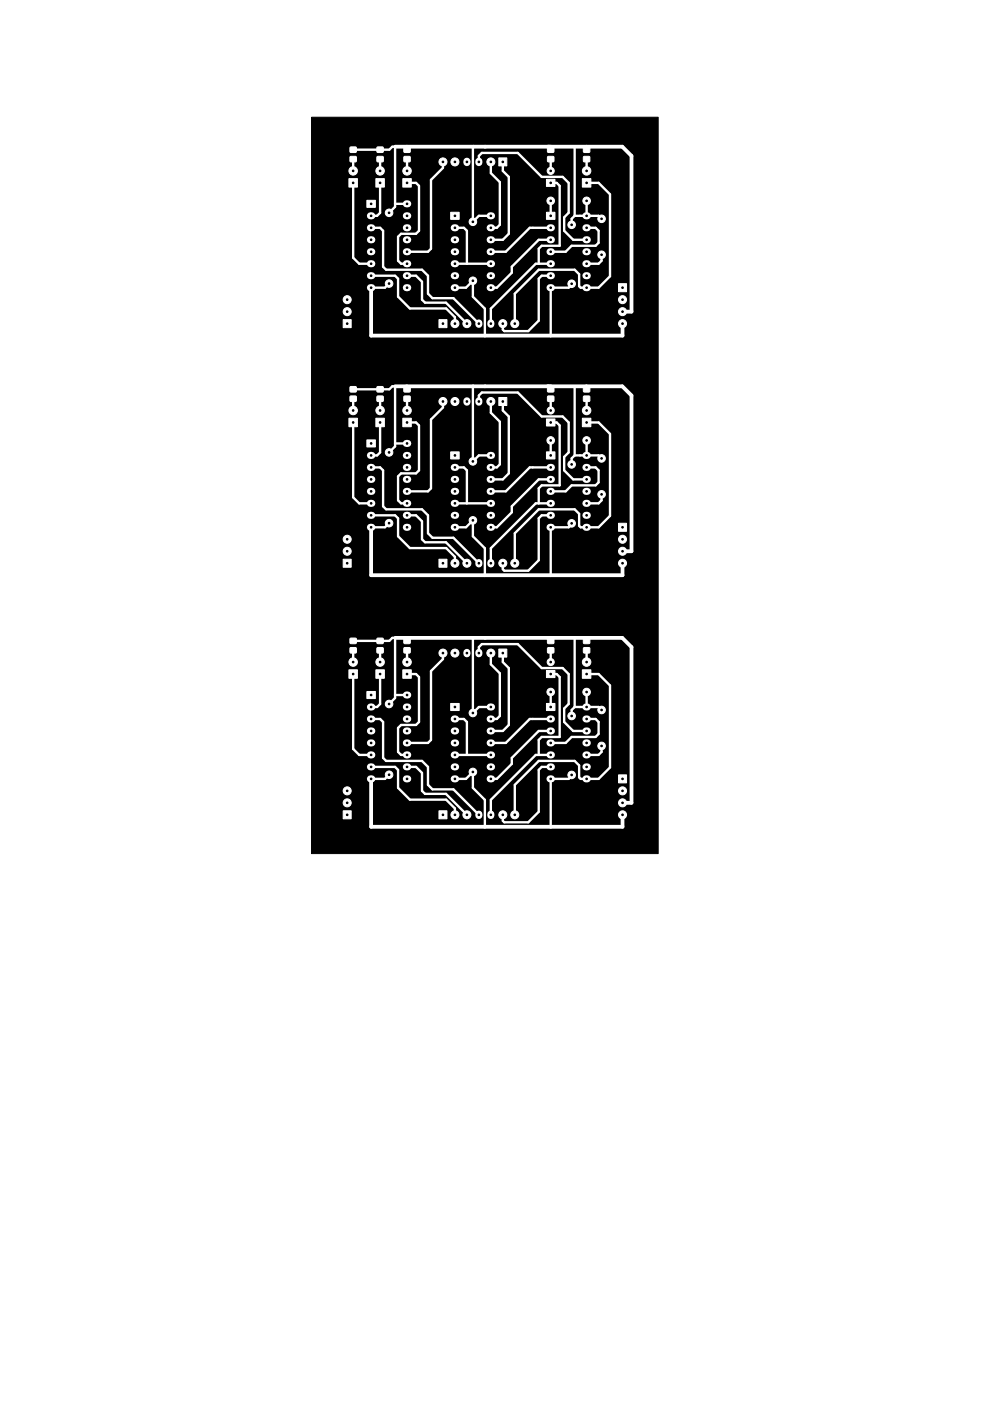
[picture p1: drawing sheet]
<svg xmlns="http://www.w3.org/2000/svg" width="210mm" height="297mm" viewBox="0 0 210 297" stroke-linecap="round" stroke-linejoin="round" font-family="sans-serif">
<g fill="#000" stroke="#000" stroke-width=".21">
<path d="M66.1 24.9h73.5v156.1h-73.5z"/>
<circle cx="74.9" cy="36.2" r=".18"/>
<circle cx="74.9" cy="38.8" r=".18"/>
<circle cx="80.6" cy="36.2" r=".18"/>
<circle cx="80.6" cy="38.8" r=".18"/>
<circle cx="86.4" cy="36.2" r=".18"/>
<circle cx="86.4" cy="38.8" r=".18"/>
<circle cx="94" cy="34.3" r=".18"/>
<circle cx="96.5" cy="34.3" r=".18"/>
<circle cx="99.1" cy="34.3" r=".18"/>
<circle cx="101.6" cy="34.3" r=".18"/>
<circle cx="104.1" cy="34.3" r=".18"/>
<circle cx="106.7" cy="34.3" r=".18"/>
<circle cx="116.8" cy="38.8" r=".18"/>
<circle cx="116.8" cy="36.2" r=".18"/>
<circle cx="124.5" cy="36.2" r=".18"/>
<circle cx="124.5" cy="38.8" r=".18"/>
<circle cx="78.7" cy="45.8" r=".17"/>
<circle cx="78.7" cy="58.5" r=".17"/>
<circle cx="78.7" cy="55.9" r=".17"/>
<circle cx="78.7" cy="43.2" r=".17"/>
<circle cx="78.7" cy="48.3" r=".17"/>
<circle cx="78.7" cy="50.8" r=".17"/>
<circle cx="78.7" cy="53.4" r=".17"/>
<circle cx="82.5" cy="45.1" r=".17"/>
<circle cx="86.4" cy="45.8" r=".17"/>
<circle cx="86.4" cy="48.3" r=".17"/>
<circle cx="86.4" cy="58.5" r=".17"/>
<circle cx="86.4" cy="50.8" r=".17"/>
<circle cx="86.4" cy="53.4" r=".17"/>
<circle cx="86.4" cy="43.2" r=".17"/>
<circle cx="86.4" cy="55.9" r=".17"/>
<circle cx="96.5" cy="48.3" r=".17"/>
<circle cx="96.5" cy="50.8" r=".17"/>
<circle cx="96.5" cy="45.8" r=".17"/>
<circle cx="96.5" cy="58.5" r=".17"/>
<circle cx="96.5" cy="53.4" r=".17"/>
<circle cx="96.5" cy="55.9" r=".17"/>
<circle cx="100.3" cy="47" r=".17"/>
<circle cx="100.3" cy="59.5" r=".17"/>
<circle cx="104.1" cy="48.3" r=".17"/>
<circle cx="104.1" cy="53.4" r=".17"/>
<circle cx="104.1" cy="50.8" r=".17"/>
<circle cx="104.1" cy="55.9" r=".17"/>
<circle cx="104.1" cy="45.8" r=".17"/>
<circle cx="104.1" cy="58.5" r=".17"/>
<circle cx="116.8" cy="50.8" r=".17"/>
<circle cx="116.8" cy="48.3" r=".17"/>
<circle cx="116.8" cy="58.5" r=".17"/>
<circle cx="116.8" cy="53.4" r=".17"/>
<circle cx="116.8" cy="45.8" r=".17"/>
<circle cx="116.8" cy="55.9" r=".17"/>
<circle cx="116.8" cy="42.6" r=".18"/>
<circle cx="121.3" cy="47.7" r=".17"/>
<circle cx="124.5" cy="53.4" r=".17"/>
<circle cx="124.5" cy="55.9" r=".17"/>
<circle cx="124.5" cy="58.5" r=".17"/>
<circle cx="124.5" cy="50.8" r=".17"/>
<circle cx="124.5" cy="45.8" r=".17"/>
<circle cx="124.5" cy="48.3" r=".17"/>
<circle cx="124.5" cy="42.6" r=".18"/>
<circle cx="127.6" cy="54" r=".17"/>
<circle cx="127.6" cy="46.4" r=".17"/>
<circle cx="73.7" cy="68.6" r=".17"/>
<circle cx="73.7" cy="63.5" r=".17"/>
<circle cx="73.7" cy="66.1" r=".17"/>
<circle cx="78.7" cy="61" r=".17"/>
<circle cx="82.5" cy="60.1" r=".17"/>
<circle cx="86.4" cy="61" r=".17"/>
<circle cx="94" cy="68.6" r=".17"/>
<circle cx="96.5" cy="61" r=".17"/>
<circle cx="96.5" cy="68.6" r=".17"/>
<circle cx="99.1" cy="68.6" r=".17"/>
<circle cx="101.6" cy="68.6" r=".17"/>
<circle cx="104.1" cy="61" r=".17"/>
<circle cx="104.1" cy="68.6" r=".17"/>
<circle cx="106.7" cy="68.6" r=".17"/>
<circle cx="109.2" cy="68.6" r=".17"/>
<circle cx="116.8" cy="61" r=".17"/>
<circle cx="121.3" cy="60.2" r=".17"/>
<circle cx="124.5" cy="61" r=".17"/>
<circle cx="132.1" cy="66.1" r=".17"/>
<circle cx="132.1" cy="68.6" r=".17"/>
<circle cx="132.1" cy="61" r=".17"/>
<circle cx="132.1" cy="63.5" r=".17"/>
<circle cx="74.9" cy="89.6" r=".17"/>
<circle cx="74.9" cy="87" r=".17"/>
<circle cx="78.7" cy="99.1" r=".17"/>
<circle cx="78.7" cy="94" r=".17"/>
<circle cx="78.7" cy="96.6" r=".17"/>
<circle cx="80.6" cy="89.6" r=".17"/>
<circle cx="80.6" cy="87" r=".17"/>
<circle cx="82.5" cy="95.9" r=".17"/>
<circle cx="86.4" cy="99.1" r=".17"/>
<circle cx="86.4" cy="96.6" r=".17"/>
<circle cx="86.4" cy="89.6" r=".17"/>
<circle cx="86.4" cy="87" r=".17"/>
<circle cx="86.4" cy="94" r=".17"/>
<circle cx="94" cy="85.1" r=".17"/>
<circle cx="96.5" cy="96.6" r=".17"/>
<circle cx="96.5" cy="99.1" r=".17"/>
<circle cx="96.5" cy="85.1" r=".17"/>
<circle cx="99.1" cy="85.1" r=".17"/>
<circle cx="100.3" cy="97.8" r=".17"/>
<circle cx="101.6" cy="85.1" r=".17"/>
<circle cx="104.1" cy="99.1" r=".17"/>
<circle cx="104.1" cy="96.6" r=".17"/>
<circle cx="104.1" cy="85.1" r=".17"/>
<circle cx="106.7" cy="85.1" r=".17"/>
<circle cx="116.8" cy="89.6" r=".17"/>
<circle cx="116.8" cy="87" r=".17"/>
<circle cx="116.8" cy="93.4" r=".17"/>
<circle cx="116.8" cy="96.6" r=".17"/>
<circle cx="116.8" cy="99.1" r=".17"/>
<circle cx="121.3" cy="98.5" r=".17"/>
<circle cx="124.5" cy="99.1" r=".17"/>
<circle cx="124.5" cy="96.6" r=".17"/>
<circle cx="124.5" cy="93.4" r=".17"/>
<circle cx="124.5" cy="89.6" r=".17"/>
<circle cx="124.5" cy="87" r=".17"/>
<circle cx="127.6" cy="97.2" r=".17"/>
<circle cx="73.7" cy="119.4" r=".17"/>
<circle cx="73.7" cy="114.3" r=".17"/>
<circle cx="73.7" cy="116.9" r=".17"/>
<circle cx="78.7" cy="104.2" r=".17"/>
<circle cx="78.7" cy="101.6" r=".17"/>
<circle cx="78.7" cy="111.8" r=".17"/>
<circle cx="78.7" cy="109.3" r=".17"/>
<circle cx="78.7" cy="106.7" r=".17"/>
<circle cx="82.5" cy="110.9" r=".17"/>
<circle cx="86.4" cy="101.6" r=".17"/>
<circle cx="86.4" cy="109.3" r=".17"/>
<circle cx="86.4" cy="104.2" r=".17"/>
<circle cx="86.4" cy="106.7" r=".17"/>
<circle cx="86.4" cy="111.8" r=".17"/>
<circle cx="94" cy="119.4" r=".17"/>
<circle cx="96.5" cy="101.6" r=".17"/>
<circle cx="96.5" cy="106.7" r=".17"/>
<circle cx="96.5" cy="109.3" r=".17"/>
<circle cx="96.5" cy="104.2" r=".17"/>
<circle cx="96.5" cy="111.8" r=".17"/>
<circle cx="96.5" cy="119.4" r=".17"/>
<circle cx="99.1" cy="119.4" r=".17"/>
<circle cx="100.3" cy="110.3" r=".17"/>
<circle cx="101.6" cy="119.4" r=".17"/>
<circle cx="104.1" cy="119.4" r=".17"/>
<circle cx="104.1" cy="101.6" r=".17"/>
<circle cx="104.1" cy="111.8" r=".17"/>
<circle cx="104.1" cy="109.3" r=".17"/>
<circle cx="104.1" cy="106.7" r=".17"/>
<circle cx="104.1" cy="104.2" r=".17"/>
<circle cx="106.7" cy="119.4" r=".17"/>
<circle cx="109.2" cy="119.4" r=".17"/>
<circle cx="116.8" cy="104.2" r=".17"/>
<circle cx="116.8" cy="106.7" r=".17"/>
<circle cx="116.8" cy="111.8" r=".17"/>
<circle cx="116.8" cy="101.6" r=".17"/>
<circle cx="116.8" cy="109.3" r=".17"/>
<circle cx="121.3" cy="111" r=".17"/>
<circle cx="124.5" cy="111.8" r=".17"/>
<circle cx="124.5" cy="101.6" r=".17"/>
<circle cx="124.5" cy="109.3" r=".17"/>
<circle cx="124.5" cy="106.7" r=".17"/>
<circle cx="124.5" cy="104.2" r=".17"/>
<circle cx="127.6" cy="104.8" r=".17"/>
<circle cx="132.1" cy="116.9" r=".17"/>
<circle cx="132.1" cy="119.4" r=".17"/>
<circle cx="132.1" cy="111.8" r=".17"/>
<circle cx="132.1" cy="114.3" r=".17"/>
<circle cx="94" cy="138.5" r=".17"/>
<circle cx="96.5" cy="138.5" r=".17"/>
<circle cx="99.1" cy="138.5" r=".17"/>
<circle cx="101.6" cy="138.5" r=".17"/>
<circle cx="104.1" cy="138.5" r=".17"/>
<circle cx="106.7" cy="138.5" r=".17"/>
<circle cx="74.9" cy="140.4" r=".17"/>
<circle cx="74.9" cy="142.9" r=".17"/>
<circle cx="78.7" cy="152.4" r=".17"/>
<circle cx="78.7" cy="147.4" r=".17"/>
<circle cx="78.7" cy="155" r=".17"/>
<circle cx="78.7" cy="149.9" r=".17"/>
<circle cx="78.7" cy="157.5" r=".17"/>
<circle cx="80.6" cy="140.4" r=".17"/>
<circle cx="80.6" cy="142.9" r=".17"/>
<circle cx="82.5" cy="149.3" r=".17"/>
<circle cx="86.4" cy="152.4" r=".17"/>
<circle cx="86.4" cy="140.4" r=".17"/>
<circle cx="86.4" cy="147.4" r=".17"/>
<circle cx="86.4" cy="149.9" r=".17"/>
<circle cx="86.4" cy="155" r=".17"/>
<circle cx="86.4" cy="157.5" r=".17"/>
<circle cx="86.4" cy="142.9" r=".17"/>
<circle cx="96.5" cy="155" r=".17"/>
<circle cx="96.5" cy="152.4" r=".17"/>
<circle cx="96.5" cy="149.9" r=".17"/>
<circle cx="96.5" cy="157.5" r=".17"/>
<circle cx="100.3" cy="151.2" r=".17"/>
<circle cx="104.1" cy="149.9" r=".17"/>
<circle cx="104.1" cy="152.4" r=".17"/>
<circle cx="104.1" cy="157.5" r=".17"/>
<circle cx="104.1" cy="155" r=".17"/>
<circle cx="116.8" cy="157.5" r=".17"/>
<circle cx="116.8" cy="155" r=".17"/>
<circle cx="116.8" cy="140.4" r=".17"/>
<circle cx="116.8" cy="149.9" r=".17"/>
<circle cx="116.8" cy="152.4" r=".17"/>
<circle cx="116.8" cy="142.9" r=".17"/>
<circle cx="116.8" cy="146.7" r=".17"/>
<circle cx="121.3" cy="151.8" r=".17"/>
<circle cx="124.5" cy="152.4" r=".17"/>
<circle cx="124.5" cy="149.9" r=".17"/>
<circle cx="124.5" cy="140.4" r=".17"/>
<circle cx="124.5" cy="157.5" r=".17"/>
<circle cx="124.5" cy="155" r=".17"/>
<circle cx="124.5" cy="142.9" r=".17"/>
<circle cx="124.5" cy="146.7" r=".17"/>
<circle cx="127.6" cy="158.2" r=".17"/>
<circle cx="127.6" cy="150.5" r=".17"/>
<circle cx="73.7" cy="170.2" r=".17"/>
<circle cx="73.7" cy="172.8" r=".17"/>
<circle cx="73.7" cy="167.7" r=".17"/>
<circle cx="78.7" cy="162.6" r=".17"/>
<circle cx="78.7" cy="160.1" r=".17"/>
<circle cx="78.7" cy="165.1" r=".17"/>
<circle cx="82.5" cy="164.3" r=".17"/>
<circle cx="86.4" cy="165.1" r=".17"/>
<circle cx="86.4" cy="160.1" r=".17"/>
<circle cx="86.4" cy="162.6" r=".17"/>
<circle cx="94" cy="172.8" r=".17"/>
<circle cx="96.5" cy="160.1" r=".17"/>
<circle cx="96.5" cy="162.6" r=".17"/>
<circle cx="96.5" cy="165.1" r=".17"/>
<circle cx="96.5" cy="172.8" r=".17"/>
<circle cx="99.1" cy="172.8" r=".17"/>
<circle cx="100.3" cy="163.7" r=".17"/>
<circle cx="101.6" cy="172.8" r=".17"/>
<circle cx="104.1" cy="160.1" r=".17"/>
<circle cx="104.1" cy="165.1" r=".17"/>
<circle cx="104.1" cy="162.6" r=".17"/>
<circle cx="104.1" cy="172.8" r=".17"/>
<circle cx="106.7" cy="172.8" r=".17"/>
<circle cx="109.2" cy="172.8" r=".17"/>
<circle cx="116.8" cy="160.1" r=".17"/>
<circle cx="116.8" cy="165.1" r=".17"/>
<circle cx="116.8" cy="162.6" r=".17"/>
<circle cx="121.3" cy="164.3" r=".17"/>
<circle cx="124.5" cy="160.1" r=".17"/>
<circle cx="124.5" cy="162.6" r=".17"/>
<circle cx="124.5" cy="165.1" r=".17"/>
<circle cx="132.1" cy="172.8" r=".17"/>
<circle cx="132.1" cy="170.2" r=".17"/>
<circle cx="132.1" cy="165.1" r=".17"/>
<circle cx="132.1" cy="167.7" r=".17"/>
</g>
<g fill="none" stroke="#fff" stroke-width="1.5">
<path d="M99.1 34.2v.3M101.6 34.2v.3M78.6 45.8h.3M78.6 48.3h.3M78.6 58.5h.3M78.6 50.8h.3M78.6 55.9h.3M78.6 53.4h.3M86.2 45.8h.3M86.2 48.3h.3M86.2 58.5h.3M86.2 50.8h.3"/>
<path d="M86.2 55.9h.3M86.2 53.4h.3M86.2 43.2h.3M96.4 48.3h.3M96.4 58.5h.3M96.4 50.8h.3M96.4 55.9h.3M96.4 53.4h.3M104 45.8h.3M104 48.3h.3M104 58.5h.3M104 50.8h.3"/>
<path d="M104 55.9h.3M104 53.4h.3M116.7 48.3h.3M116.7 58.5h.3M116.7 50.8h.3M116.7 55.9h.3M116.7 53.4h.3M124.3 45.8h.3M124.3 48.3h.3M124.3 58.5h.3M124.3 50.8h.3M124.3 55.9h.3"/>
<path d="M124.3 53.4h.3M78.6 61h.3M86.2 61h.3M96.4 61h.3M101.6 68.5v.3M104 61h.3M104.1 68.5v.3M116.7 61h.3M124.3 61h.3M78.6 96.6h.3M78.6 99.1h.3M86.2 94h.3"/>
<path d="M86.2 96.6h.3M86.2 99.1h.3M96.4 99.1h.3M99.1 85v.3M101.6 85v.3M104 96.6h.3M104 99.1h.3M116.7 99.1h.3M124.3 96.6h.3M124.3 99.1h.3M78.6 111.8h.3M78.6 109.3h.3"/>
<path d="M78.6 106.7h.3M78.6 101.6h.3M78.6 104.2h.3M86.2 111.8h.3M86.2 109.3h.3M86.2 106.7h.3M86.2 101.6h.3M86.2 104.2h.3M96.4 111.8h.3M96.4 109.3h.3M96.4 106.7h.3M96.4 101.6h.3"/>
<path d="M96.4 104.2h.3M101.6 119.3v.3M104 111.8h.3M104 109.3h.3M104 106.7h.3M104 101.6h.3M104 104.2h.3M104.1 119.3v.3M116.7 111.8h.3M116.7 109.3h.3M116.7 106.7h.3M116.7 101.6h.3"/>
<path d="M116.7 104.2h.3M124.3 111.8h.3M124.3 109.3h.3M124.3 106.7h.3M124.3 101.6h.3M124.3 104.2h.3M99.1 138.3v.3M101.6 138.3v.3M78.6 149.9h.3M78.6 152.4h.3M78.6 155h.3M78.6 157.5h.3"/>
<path d="M86.2 147.4h.3M86.2 149.9h.3M86.2 152.4h.3M86.2 155h.3M86.2 157.5h.3M96.4 152.4h.3M96.4 155h.3M96.4 157.5h.3M104 149.9h.3M104 152.4h.3M104 155h.3M104 157.5h.3"/>
<path d="M116.7 152.4h.3M116.7 155h.3M116.7 157.5h.3M124.3 149.9h.3M124.3 152.4h.3M124.3 155h.3M124.3 157.5h.3M78.6 165.1h.3M78.6 162.6h.3M78.6 160.1h.3M86.2 165.1h.3M86.2 162.6h.3"/>
<path d="M86.2 160.1h.3M96.4 165.1h.3M96.4 162.6h.3M96.4 160.1h.3M101.6 172.6v.3M104 165.1h.3M104 162.6h.3M104 160.1h.3M104.1 172.6v.3M116.7 165.1h.3M116.7 162.6h.3M116.7 160.1h.3"/>
<path d="M124.3 165.1h.3M124.3 162.6h.3M124.3 160.1h.3"/>
</g>
<g fill="#fff" stroke="#fff" stroke-width=".21">
<path d="M77.8 146.6h1.8v1.5h-1.8z"/>
<path d="M115.9 149.1h1.8v1.5h-1.8z"/>
<path d="M85.7 135.4l1.3-.1v1.1h-1.2z"/>
<path d="M85.7 137.4l1.3-.1v1.1h-1.2z"/>
<path d="M80 137.4l1.3-.1v1.1h-1.3z"/>
<path d="M80 135.4l1.3-.1v1.1h-1.3z"/>
<path d="M74.3 137.4l1.2-.1 .1 1.1h-1.3z"/>
<path d="M74.3 135.4l1.2-.1 .1 1.1h-1.3z"/>
<path d="M123.8 137.4l1.3-.1v1.1h-1.2z"/>
<path d="M123.8 135.4l1.3-.1v1.1h-1.2z"/>
<path d="M116.2 137.4l1.2-.1 .1 1.1h-1.3z"/>
<path d="M116.2 135.4l1.2-.1 .1 1.1h-1.3z"/>
<path d="M131.2 164.3h1.7v1.7h-1.7z"/>
<path d="M85.5 142h1.8v1.8h-1.8z"/>
<path d="M79.7 142h1.8v1.8h-1.8z"/>
<path d="M74 142h1.8v1.8h-1.8z"/>
<path d="M123.6 142h1.8v1.8h-1.8z"/>
<path d="M72.8 171.9h1.7v1.7h-1.7z"/>
<path d="M95.6 149.1h1.8v1.5h-1.8z"/>
<path d="M115.9 142.2h1.8v1.5h-1.8z"/>
<path d="M93.1 171.9h1.7v1.7h-1.7z"/>
<path d="M105.8 137.6h1.7v1.7h-1.7z"/>
<path d="M77.8 93.3h1.8v1.5h-1.8z"/>
<path d="M115.9 95.8h1.8v1.5h-1.8z"/>
<path d="M85.7 82h1.3v1l-1.2 .1z"/>
<path d="M85.7 84h1.3v1l-1.2 .1z"/>
<path d="M80 84h1.3v1l-1.3 .1z"/>
<path d="M80 82h1.3v1l-1.3 .1z"/>
<path d="M74.3 84h1.2l.1 1-1.3 .1z"/>
<path d="M74.3 82h1.2l.1 1-1.3 .1z"/>
<path d="M123.8 84h1.3v1l-1.2 .1z"/>
<path d="M123.8 82h1.3v1l-1.2 .1z"/>
<path d="M116.2 84h1.2l.1 1-1.3 .1z"/>
<path d="M116.2 82h1.2l.1 1-1.3 .1z"/>
<path d="M131.2 110.9h1.7v1.7h-1.7z"/>
<path d="M85.5 88.7h1.8v1.8h-1.8z"/>
<path d="M79.7 88.7h1.8v1.8h-1.8z"/>
<path d="M74 88.7h1.8v1.8h-1.8z"/>
<path d="M123.6 88.7h1.8v1.8h-1.8z"/>
<path d="M72.8 118.6h1.7v1.7h-1.7z"/>
<path d="M95.6 95.8h1.8v1.5h-1.8z"/>
<path d="M115.9 88.8h1.8v1.5h-1.8z"/>
<path d="M93.1 118.6h1.7v1.7h-1.7z"/>
<path d="M105.8 84.3h1.7v1.7h-1.7z"/>
<path d="M95.6 45h1.8v1.5h-1.8z"/>
<path d="M72.8 67.8h1.7v1.7h-1.7z"/>
<path d="M105.8 33.5h1.7v1.7h-1.7z"/>
<path d="M93.1 67.8h1.7v1.7h-1.7z"/>
<path d="M115.9 38h1.8v1.5h-1.8z"/>
<path d="M123.6 37.9h1.8v1.8h-1.8z"/>
<path d="M74 37.9h1.8v1.8h-1.8z"/>
<path d="M79.7 37.9h1.8v1.8h-1.8z"/>
<path d="M85.5 37.9h1.8v1.8h-1.8z"/>
<path d="M131.2 60.1h1.7v1.7h-1.7z"/>
<path d="M116.2 31.2h1.2l.1 1-1.3 .1z"/>
<path d="M116.2 33.2h1.2l.1 1-1.3 .1z"/>
<path d="M123.8 31.2h1.3v1l-1.2 .1z"/>
<path d="M123.8 33.2h1.3v1l-1.2 .1z"/>
<path d="M74.3 31.2h1.2l.1 1-1.3 .1z"/>
<path d="M74.3 33.2h1.2l.1 1-1.3 .1z"/>
<path d="M80 31.2h1.3v1l-1.3 .1z"/>
<path d="M80 33.2h1.3v1l-1.3 .1z"/>
<path d="M85.7 33.2h1.3v1l-1.2 .1z"/>
<path d="M85.7 31.2h1.3v1l-1.2 .1z"/>
<path d="M115.9 45h1.8v1.5h-1.8z"/>
<path d="M77.8 42.5h1.8v1.5h-1.8z"/>
<circle cx="132.1" cy="172.8" r=".85"/>
<circle cx="132.1" cy="170.2" r=".85"/>
<circle cx="132.1" cy="167.7" r=".85"/>
<circle cx="86.4" cy="140.4" r=".9"/>
<circle cx="80.6" cy="140.4" r=".9"/>
<circle cx="74.9" cy="140.4" r=".9"/>
<circle cx="124.5" cy="140.4" r=".9"/>
<circle cx="73.7" cy="170.2" r=".85"/>
<circle cx="73.7" cy="167.7" r=".85"/>
<circle cx="116.8" cy="140.4" r=".75"/>
<circle cx="96.5" cy="172.8" r=".85"/>
<circle cx="99.1" cy="172.8" r=".85"/>
<circle cx="106.7" cy="172.8" r=".85"/>
<circle cx="109.2" cy="172.8" r=".85"/>
<circle cx="104.1" cy="138.5" r=".85"/>
<circle cx="96.5" cy="138.5" r=".85"/>
<circle cx="94" cy="138.5" r=".85"/>
<circle cx="100.3" cy="151.2" r=".8"/>
<circle cx="100.3" cy="163.7" r=".8"/>
<circle cx="116.8" cy="146.7" r=".8"/>
<circle cx="124.5" cy="146.7" r=".8"/>
<circle cx="127.6" cy="150.5" r=".8"/>
<circle cx="127.6" cy="158.2" r=".8"/>
<circle cx="82.5" cy="149.3" r=".8"/>
<circle cx="82.5" cy="164.3" r=".8"/>
<circle cx="121.3" cy="151.8" r=".8"/>
<circle cx="121.3" cy="164.3" r=".8"/>
<circle cx="132.1" cy="119.4" r=".85"/>
<circle cx="132.1" cy="116.9" r=".85"/>
<circle cx="132.1" cy="114.3" r=".85"/>
<circle cx="86.4" cy="87" r=".9"/>
<circle cx="80.6" cy="87" r=".9"/>
<circle cx="74.9" cy="87" r=".9"/>
<circle cx="124.5" cy="87" r=".9"/>
<circle cx="73.7" cy="116.9" r=".85"/>
<circle cx="73.7" cy="114.3" r=".85"/>
<circle cx="116.8" cy="87" r=".75"/>
<circle cx="96.5" cy="119.4" r=".85"/>
<circle cx="99.1" cy="119.4" r=".85"/>
<circle cx="106.7" cy="119.4" r=".85"/>
<circle cx="109.2" cy="119.4" r=".85"/>
<circle cx="104.1" cy="85.1" r=".85"/>
<circle cx="96.5" cy="85.1" r=".85"/>
<circle cx="94" cy="85.1" r=".85"/>
<circle cx="100.3" cy="97.8" r=".8"/>
<circle cx="100.3" cy="110.3" r=".8"/>
<circle cx="116.8" cy="93.4" r=".8"/>
<circle cx="124.5" cy="93.4" r=".8"/>
<circle cx="127.6" cy="97.2" r=".8"/>
<circle cx="127.6" cy="104.8" r=".8"/>
<circle cx="82.5" cy="95.9" r=".8"/>
<circle cx="82.5" cy="110.9" r=".8"/>
<circle cx="121.3" cy="98.5" r=".8"/>
<circle cx="121.3" cy="111" r=".8"/>
<circle cx="127.6" cy="54" r=".8"/>
<circle cx="127.6" cy="46.4" r=".8"/>
<circle cx="124.5" cy="42.6" r=".8"/>
<circle cx="116.8" cy="42.6" r=".8"/>
<circle cx="100.3" cy="59.5" r=".8"/>
<circle cx="100.3" cy="47" r=".8"/>
<circle cx="121.3" cy="60.2" r=".8"/>
<circle cx="121.3" cy="47.7" r=".8"/>
<circle cx="82.5" cy="60.1" r=".8"/>
<circle cx="82.5" cy="45.1" r=".8"/>
<circle cx="73.7" cy="63.5" r=".85"/>
<circle cx="73.7" cy="66.1" r=".85"/>
<circle cx="94" cy="34.3" r=".85"/>
<circle cx="96.5" cy="34.3" r=".85"/>
<circle cx="104.1" cy="34.3" r=".85"/>
<circle cx="109.2" cy="68.6" r=".85"/>
<circle cx="106.7" cy="68.6" r=".85"/>
<circle cx="99.1" cy="68.6" r=".85"/>
<circle cx="96.5" cy="68.6" r=".85"/>
<circle cx="116.8" cy="36.2" r=".75"/>
<circle cx="124.5" cy="36.2" r=".9"/>
<circle cx="74.9" cy="36.2" r=".9"/>
<circle cx="80.6" cy="36.2" r=".9"/>
<circle cx="86.4" cy="36.2" r=".9"/>
<circle cx="132.1" cy="63.5" r=".85"/>
<circle cx="132.1" cy="66.1" r=".85"/>
<circle cx="132.1" cy="68.6" r=".85"/>
</g>
<g fill="none" stroke="#fff" stroke-width=".5">
<path d="M74.9 31.7h7.7l.6-.6h.6v12.8l-1.3 1.2M74.9 33.7v2.5M74.9 38.8v15.8l1.3 1.3h2.5M80.6 33.7v2.5M80.6 38.8v6.3l-.6 .7h-1.3M86.3 31.1l.1 .6M86.4 33.7v2.5M86.4 38.8h1.9l.6 .6v9.5l-.6 .7h-3.2l-.6 .6v5.1l.6 .6h1.3M94 34.3v1.3l-2.6 2.5v14.6l-.6 .7h-4.4M100.4 31.1l-.1 15.9 1.3-1.2h2.5M101.6 34.3v-1.2l.6-.7h7.7l5 5.1h4.5l1.2 1.3v6.3l-.9 1v2.8l1.9 1.9h2.9M104.1 34.3v2.4l1.9 1.9v9.1l-.6 .6h-1.3"/>
<path d="M106.7 34.3v1.9l1.2 1.3v12.1l-1.2 1.2h-2.6M116.8 31.1v.6M116.8 33.7v2.5M116.8 38.8h1.3l.6 .6v12.7h-3.8l-.6 .6v3.2M121.9 31.1v14.7M124.4 31.1l.1 .6M124.5 33.7v2.5M124.5 38.8h2.5l2.4 2.4v17.4l-2.4 2.4h-3.8l-.3-.3v-2.6l-1-.9h-7.6l-5.1 5.1v6.3M78.7 48.3h1.9l.7 .6v7.7l.6 .6h7.6l1.3 1.3v3.8l1 .9h4.4l5.4 5.4M78.7 58.5h5.1l.7 .6v3.8l2.5 2.5h7.7l1.8 1.9v1.3M83.8 43.2h2.6M86.4 58.5h1.9l1.2 1.2v3.8l.7 .7h4.4l4.5 4.4"/>
<path d="M96.5 48.3h1.9l.7 .6v7M96.5 55.9h7.6M116.8 42.6v3.2M116.8 58.5h-1.9l-.6 .6v8.9l-2.2 2.2h-5.1l-.3-.3v-1.3M116.8 55.9h-3.1l-9.6 9.5v3.2M116.8 50.8h-2.5l-5.7 5.8v1.2l-3.2 3.2h-1.3M116.8 48.3h-4.4l-5.1 5.1h-3.2M121.9 45.8l-.6 .6v1.3M121.9 45.8h5.1l.6 .6M124.5 48.3h1.9l.6 .6v2.6l-.6 .6h-5.1l-1.3 1.3h-3.2M124.5 42.6v3.2M127.6 54v1.3l-.6 .6h-2.5"/>
<path d="M82.5 60.1l-.8 .9h-3M96.5 61h2.4l1.4-1.5v3.4l2.6 2.5v5.8M121.3 60.2v.2l-.7 .6h-3.8v10.2M74.9 82.5h7.7l.6-.6h.6v12.8l-1.3 1.2M74.9 89.6v15.8l1.3 1.3h2.5M74.9 84.5v2.5M78.7 99.1h1.9l.7 .6v7.7l.6 .6h7.6l1.3 1.3v3.8l1 .9h4.4l5.4 5.4M80.6 89.6v6.3l-.6 .7h-1.3M80.6 84.5v2.5M83.8 94h2.6M86.3 81.9l.1 .6M86.4 84.5v2.5"/>
<path d="M86.4 89.6h1.9l.6 .6v9.5l-.6 .7h-3.2l-.6 .6v5.1l.6 .6h1.3M94 85.1v1.3l-2.6 2.5v14.6l-.6 .7h-4.4M96.5 99.1h1.9l.7 .6v7M100.4 81.9l-.1 15.9 1.3-1.2h2.5M101.6 85.1v-1.2l.6-.7h7.7l5 5.1h4.5l1.2 1.3v6.3l-.9 1v2.8l1.9 1.9h2.9M104.1 85.1v2.4l1.9 1.9v9.1l-.6 .6h-1.3M106.7 85.1v1.9l1.2 1.3v12.1l-1.2 1.2h-2.6M116.8 81.9v.6M116.8 84.5v2.5M116.8 93.4v3.2M116.8 89.6h1.3l.6 .6v12.7h-3.8l-.6 .6v3.2M116.8 99.1h-4.4l-5.1 5.1h-3.2"/>
<path d="M121.9 96.6h5.1l.6 .6M121.9 81.9v14.7M121.9 96.6l-.6 .6v1.3M124.4 81.9l.1 .6M124.5 84.5v2.5M124.5 93.4v3.2M124.5 89.6h2.5l2.4 2.4v17.4l-2.4 2.4h-3.8l-.3-.3v-2.6l-1-.9h-7.6l-5.1 5.1v6.3M124.5 99.1h1.9l.6 .6v2.6l-.6 .6h-5.1l-1.3 1.3h-3.2M78.7 109.3h5.1l.7 .6v3.8l2.5 2.5h7.7l1.8 1.9v1.3M82.5 110.9l-.8 .9h-3M86.4 109.3h1.9l1.2 1.2v3.8l.7 .7h4.4l4.5 4.4M96.5 111.8h2.4l1.4-1.5v3.4l2.6 2.5v5.8"/>
<path d="M96.5 106.7h7.6M116.8 101.6h-2.5l-5.7 5.8v1.2l-3.2 3.2h-1.3M116.8 109.3h-1.9l-.6 .6v8.9l-2.2 2.2h-5.1l-.3-.3v-1.3M116.8 106.7h-3.1l-9.6 9.5v3.2M121.3 111v.2l-.7 .6h-3.8v10.2M127.6 104.8v1.3l-.6 .6h-2.5M74.9 135.9h7.7l.6-.7h.6v12.8l-1.3 1.3M74.9 137.9v2.5M80.6 137.9v2.5M86.3 135.2l.1 .7M86.4 137.9v2.5M94 138.5v1.2l-2.6 2.6v14.6l-.6 .6h-4.4"/>
<path d="M100.4 135.2l-.1 16 1.3-1.3h2.5M101.6 138.5v-1.3l.6-.6h7.7l5 5h4.5l1.2 1.3v6.4l-.9 .9v2.9l1.9 1.9h2.9M104.1 138.5v2.3l1.9 1.9v9.1l-.6 .6h-1.3M106.7 138.5v1.9l1.2 1.2v12.1l-1.2 1.3h-2.6M116.8 135.2v.7M116.8 137.9v2.5M121.9 135.2v14.7M124.4 135.2l.1 .7M124.5 137.9v2.5M74.9 142.9v15.9l1.3 1.3h2.5M78.7 152.4h1.9l.7 .7v7.6l.6 .6h7.6l1.3 1.3v3.8l1 1h4.4l5.4 5.4M80.6 142.9v6.4l-.6 .6h-1.3"/>
<path d="M83.8 147.4h2.6M86.4 142.9h1.9l.6 .6v9.6l-.6 .6h-3.2l-.6 .6v5.1l.6 .7h1.3M96.5 152.4h1.9l.7 .7v7M116.8 146.7v3.2M116.8 142.9h1.3l.6 .6v12.7h-3.8l-.6 .7v3.2M116.8 155h-2.5l-5.7 5.7v1.3l-3.2 3.1h-1.3M116.8 152.4h-4.4l-5.1 5.1h-3.2M121.9 149.9l-.6 .6v1.3M121.9 149.9h5.1l.6 .6M124.5 146.7v3.2M124.5 142.9h2.5l2.4 2.4v17.4l-2.4 2.4h-3.8l-.3-.3v-2.5l-1-1h-7.6l-5.1 5.1v6.4M124.5 152.4h1.9l.6 .7v2.5l-.6 .6h-5.1l-1.3 1.3h-3.2"/>
<path d="M127.6 158.2v1.2l-.6 .7h-2.5M78.7 162.6h5.1l.7 .6v3.8l2.5 2.5h7.7l1.8 1.9v1.4M82.5 164.3l-.8 .8h-3M86.4 162.6h1.9l1.2 1.3v3.8l.7 .6h4.4l4.5 4.5M96.5 165.1h2.4l1.4-1.4v3.3l2.6 2.6v5.7M96.5 160.1h7.6M116.8 162.6h-1.9l-.6 .6v8.9l-2.2 2.2h-5.1l-.3-.3v-1.2M116.8 160.1h-3.1l-9.6 9.5v3.2M121.3 164.3v.2l-.7 .6h-3.8v10.2"/>
</g>
<path d="M83.8 31.1h48.2l2 2v33h-1.9M78.7 61v10.2h53.4v-2.6M83.8 81.9h48.2l2 2v33h-1.9M78.7 111.8v10.2h53.4v-2.6M83.8 135.2h48.2l2 2v33h-1.9M78.7 165.1v10.2h53.4v-2.5" fill="none" stroke="#fff" stroke-width=".8"/>
</svg>
